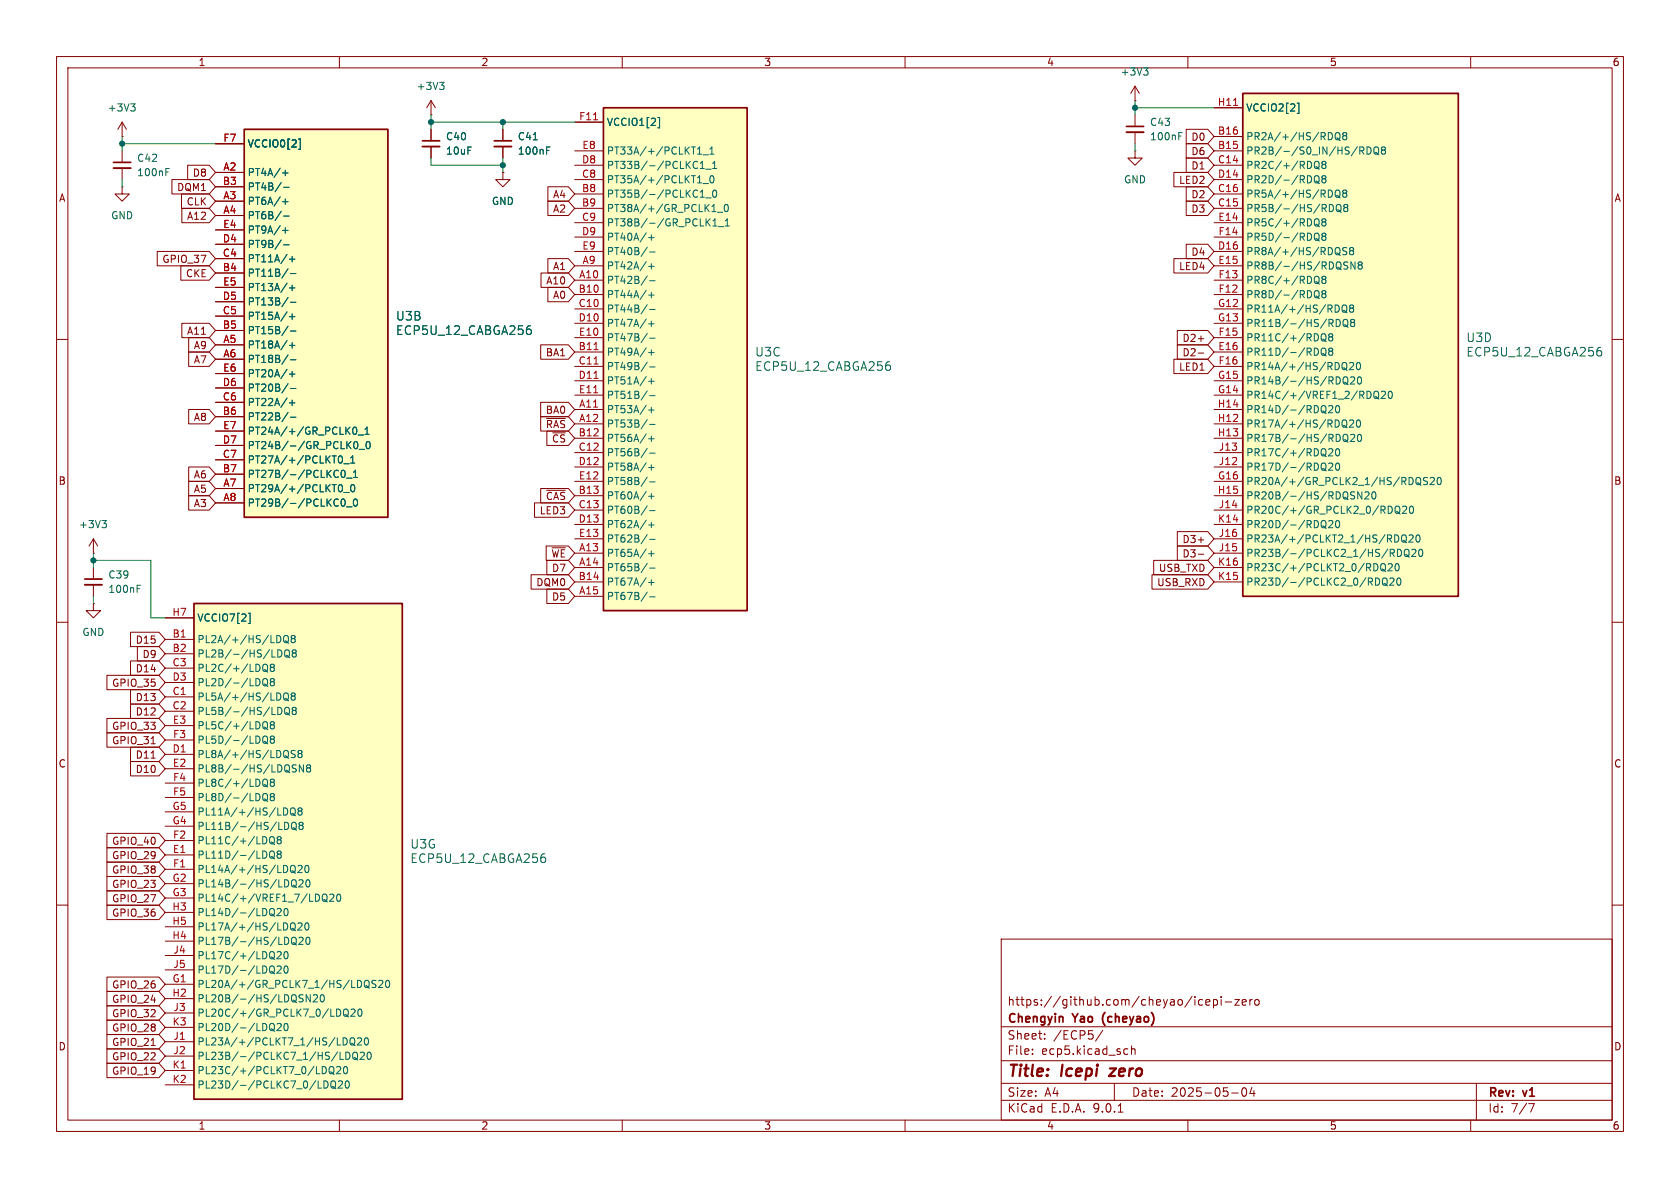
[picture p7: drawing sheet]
<svg xmlns="http://www.w3.org/2000/svg" width="297mm" height="210mm" viewBox="0 0 297 210" stroke-linecap="round" stroke-linejoin="round" font-family="sans-serif">
<defs><g id="words">
<g font-size="2.8" fill="#840000">
<text x="178" y="190.9">Title:</text>
<text x="187.7" y="190.9">Icepi</text>
<text x="197.1" y="190.9">zero</text>
</g>
<g font-size="2.1" fill="#006464">
<text x="69.9" y="59.4">ECP5U_12_CABGA256</text>
<text x="69.9" y="56.9">U3B</text>
<text x="133.4" y="65.8">ECP5U_12_CABGA256</text>
<text x="133.4" y="63.2">U3C</text>
<text x="259.1" y="63.2">ECP5U_12_CABGA256</text>
<text x="259.1" y="60.7">U3D</text>
<text x="72.4" y="152.8">ECP5U_12_CABGA256</text>
<text x="72.4" y="150.2">U3G</text>
</g>
<g font-size="2.1" fill="#840000">
<text x="178" y="178">https://github.com/cheyao/icepi-zero</text>
<text x="178" y="184">Sheet:</text>
<text x="178" y="181.2">Chengyin</text>
<text x="186.2" y="184">/ECP5/</text>
<text x="189.8" y="181.2">Yao</text>
<text x="195.6" y="181.2">(cheyao)</text>
<text x="178" y="186.7">File:</text>
<text x="184.1" y="186.7">ecp5.kicad_sch</text>
<text x="178" y="196.9">KiCad</text>
<text x="178" y="194.1">Size:</text>
<text x="184.7" y="194.1">A4</text>
<text x="185.7" y="196.9">E.D.A.</text>
<text x="193.3" y="196.9">9.0.1</text>
<text x="200" y="194.1">Date:</text>
<text x="207" y="194.1">2025-05-04</text>
<text x="263" y="194.3">Rev:</text>
<text x="263" y="196.9">Id:</text>
<text x="267.1" y="196.9">7/7</text>
<text x="269.4" y="194.3">v1</text>
</g>
<g font-size="1.8" fill="#840000">
<text x="35" y="11.9">1</text>
<text x="85" y="11.9">2</text>
<text x="135" y="11.9">3</text>
<text x="185" y="11.9">4</text>
<text x="235" y="11.9">5</text>
<text x="285" y="11.9">6</text>
<text x="210.5" y="27.6">D6</text>
<text x="210.5" y="25.1">D0</text>
<text x="10.3" y="35.9">A</text>
<text x="31.2" y="34">DQM1</text>
<text x="34" y="31.4">D8</text>
<text x="97.7" y="35.2">A4</text>
<text x="208.3" y="32.7">LED2</text>
<text x="210.5" y="30.2">D1</text>
<text x="210.5" y="35.2">D2</text>
<text x="285.3" y="35.9">A</text>
<text x="32.9" y="36.5">CLK</text>
<text x="33" y="39.1">A12</text>
<text x="97.7" y="37.8">A2</text>
<text x="210.5" y="37.8">D3</text>
<text x="28.6" y="46.7">GPIO_37</text>
<text x="97.7" y="47.9">A1</text>
<text x="208.3" y="47.9">LED4</text>
<text x="210.5" y="45.4">D4</text>
<text x="32.8" y="49.2">CKE</text>
<text x="96.5" y="50.5">A10</text>
<text x="97.7" y="53">A0</text>
<text x="33" y="59.4">A11</text>
<text x="34.2" y="64.5">A7</text>
<text x="34.2" y="61.9">A9</text>
<text x="96.4" y="63.2">BA1</text>
<text x="208.3" y="65.7">LED1</text>
<text x="208.9" y="63.2">D2-</text>
<text x="208.9" y="60.6">D2+</text>
<text x="34.2" y="74.6">A8</text>
<text x="96.4" y="75.9">~{RAS}</text>
<text x="96.4" y="73.3">BA0</text>
<text x="97.5" y="78.4">~{CS}</text>
<text x="10.3" y="85.9">B</text>
<text x="34.2" y="87.3">A5</text>
<text x="34.2" y="84.8">A6</text>
<text x="34.2" y="89.9">A3</text>
<text x="96.4" y="88.6">~{CAS}</text>
<text x="285.3" y="85.9">B</text>
<text x="95.3" y="91.1">LED3</text>
<text x="97.4" y="98.7">~{WE}</text>
<text x="97.5" y="101.3">D7</text>
<text x="204.8" y="101.3">USB_TXD</text>
<text x="208.9" y="98.7">D3-</text>
<text x="208.9" y="96.2">D3+</text>
<text x="94.7" y="103.8">DQM0</text>
<text x="97.5" y="106.4">D5</text>
<text x="204.5" y="103.8">USB_RXD</text>
<text x="23.9" y="114">D15</text>
<text x="23.9" y="119.1">D14</text>
<text x="25.1" y="116.5">D9</text>
<text x="19.7" y="121.6">GPIO_35</text>
<text x="23.9" y="124.1">D13</text>
<text x="19.7" y="129.2">GPIO_33</text>
<text x="19.7" y="131.8">GPIO_31</text>
<text x="23.9" y="126.7">D12</text>
<text x="10.3" y="135.9">C</text>
<text x="23.9" y="134.3">D11</text>
<text x="23.9" y="136.8">D10</text>
<text x="285.3" y="135.9">C</text>
<text x="19.7" y="149.5">GPIO_40</text>
<text x="19.7" y="154.6">GPIO_38</text>
<text x="19.7" y="152.1">GPIO_29</text>
<text x="19.7" y="157.2">GPIO_23</text>
<text x="19.7" y="159.7">GPIO_27</text>
<text x="19.7" y="162.2">GPIO_36</text>
<text x="19.7" y="174.9">GPIO_26</text>
<text x="19.7" y="177.5">GPIO_24</text>
<text x="10.3" y="185.9">D</text>
<text x="19.7" y="185.1">GPIO_21</text>
<text x="19.7" y="180">GPIO_32</text>
<text x="19.7" y="182.6">GPIO_28</text>
<text x="285.3" y="185.9">D</text>
<text x="19.7" y="190.2">GPIO_19</text>
<text x="19.7" y="187.6">GPIO_22</text>
<text x="35" y="199.9">1</text>
<text x="85" y="199.9">2</text>
<text x="135" y="199.9">3</text>
<text x="185" y="199.9">4</text>
<text x="235" y="199.9">5</text>
<text x="285" y="199.9">6</text>
</g>
<g font-size="1.8" fill="#006464">
<text x="73.6" y="16.1">+3V3</text>
<text x="198" y="13.6">+3V3</text>
<text x="18.9" y="19.9">+3V3</text>
<text x="107.2" y="22.5">VCCIO1[2]</text>
<text x="203.2" y="22.5">C43</text>
<text x="220.2" y="19.9">VCCIO2[2]</text>
<text x="24.1" y="28.8">C42</text>
<text x="43.7" y="26.3">VCCIO0[2]</text>
<text x="78.7" y="25">C40</text>
<text x="78.7" y="27.5">10uF</text>
<text x="91.4" y="27.5">100nF</text>
<text x="91.4" y="25">C41</text>
<text x="107.2" y="27.5">PT33A/+/PCLKT1_1</text>
<text x="203.2" y="25">100nF</text>
<text x="220.2" y="25">PR2A/+/HS/RDQ8</text>
<text x="220.2" y="27.5">PR2B/-/S0_IN/HS/RDQ8</text>
<text x="24.1" y="31.3">100nF</text>
<text x="43.7" y="31.3">PT4A/+</text>
<text x="43.7" y="33.9">PT4B/-</text>
<text x="107.2" y="30.1">PT33B/-/PCLKC1_1</text>
<text x="107.2" y="32.6">PT35A/+/PCLKT1_0</text>
<text x="107.2" y="35.2">PT35B/-/PCLKC1_0</text>
<text x="198.6" y="32.6">GND</text>
<text x="220.2" y="30.1">PR2C/+/RDQ8</text>
<text x="220.2" y="32.6">PR2D/-/RDQ8</text>
<text x="220.2" y="35.2">PR5A/+/HS/RDQ8</text>
<text x="19.6" y="39">GND</text>
<text x="43.7" y="36.4">PT6A/+</text>
<text x="43.7" y="39">PT6B/-</text>
<text x="43.7" y="41.5">PT9A/+</text>
<text x="86.9" y="36.4">GND</text>
<text x="107.2" y="37.7">PT38A/+/GR_PCLK1_0</text>
<text x="107.2" y="40.2">PT38B/-/GR_PCLK1_1</text>
<text x="220.2" y="37.7">PR5B/-/HS/RDQ8</text>
<text x="220.2" y="40.2">PR5C/+/RDQ8</text>
<text x="43.7" y="44">PT9B/-</text>
<text x="43.7" y="46.6">PT11A/+</text>
<text x="107.2" y="42.8">PT40A/+</text>
<text x="107.2" y="45.3">PT40B/-</text>
<text x="107.2" y="47.9">PT42A/+</text>
<text x="220.2" y="42.8">PR5D/-/RDQ8</text>
<text x="220.2" y="45.3">PR8A/+/HS/RDQS8</text>
<text x="220.2" y="47.9">PR8B/-/HS/RDQSN8</text>
<text x="43.7" y="49.1">PT11B/-</text>
<text x="43.7" y="51.7">PT13A/+</text>
<text x="107.2" y="50.4">PT42B/-</text>
<text x="107.2" y="52.9">PT44A/+</text>
<text x="220.2" y="50.4">PR8C/+/RDQ8</text>
<text x="220.2" y="52.9">PR8D/-/RDQ8</text>
<text x="43.7" y="54.2">PT13B/-</text>
<text x="43.7" y="56.7">PT15A/+</text>
<text x="43.7" y="59.3">PT15B/-</text>
<text x="107.2" y="55.5">PT44B/-</text>
<text x="107.2" y="58">PT47A/+</text>
<text x="220.2" y="55.5">PR11A/+/HS/RDQ8</text>
<text x="220.2" y="58">PR11B/-/HS/RDQ8</text>
<text x="43.7" y="61.8">PT18A/+</text>
<text x="43.7" y="64.4">PT18B/-</text>
<text x="107.2" y="60.6">PT47B/-</text>
<text x="107.2" y="63.1">PT49A/+</text>
<text x="107.2" y="65.6">PT49B/-</text>
<text x="220.2" y="60.6">PR11C/+/RDQ8</text>
<text x="220.2" y="63.1">PR11D/-/RDQ8</text>
<text x="220.2" y="65.6">PR14A/+/HS/RDQ20</text>
<text x="43.7" y="66.9">PT20A/+</text>
<text x="43.7" y="69.4">PT20B/-</text>
<text x="43.7" y="72">PT22A/+</text>
<text x="107.2" y="68.2">PT51A/+</text>
<text x="107.2" y="70.7">PT51B/-</text>
<text x="220.2" y="68.2">PR14B/-/HS/RDQ20</text>
<text x="220.2" y="70.7">PR14C/+/VREF1_2/RDQ20</text>
<text x="43.7" y="74.5">PT22B/-</text>
<text x="43.7" y="77.1">PT24A/+/GR_PCLK0_1</text>
<text x="107.2" y="73.3">PT53A/+</text>
<text x="107.2" y="75.8">PT53B/-</text>
<text x="220.2" y="73.3">PR14D/-/RDQ20</text>
<text x="220.2" y="75.8">PR17A/+/HS/RDQ20</text>
<text x="43.7" y="79.6">PT24B/-/GR_PCLK0_0</text>
<text x="43.7" y="82.1">PT27A/+/PCLKT0_1</text>
<text x="107.2" y="78.3">PT56A/+</text>
<text x="107.2" y="80.9">PT56B/-</text>
<text x="107.2" y="83.4">PT58A/+</text>
<text x="220.2" y="78.3">PR17B/-/HS/RDQ20</text>
<text x="220.2" y="80.9">PR17C/+/RDQ20</text>
<text x="220.2" y="83.4">PR17D/-/RDQ20</text>
<text x="43.7" y="84.7">PT27B/-/PCLKC0_1</text>
<text x="43.7" y="87.2">PT29A/+/PCLKT0_0</text>
<text x="43.7" y="89.8">PT29B/-/PCLKC0_0</text>
<text x="107.2" y="86">PT58B/-</text>
<text x="107.2" y="88.5">PT60A/+</text>
<text x="220.2" y="86">PR20A/+/GR_PCLK2_1/HS/RDQS20</text>
<text x="220.2" y="88.5">PR20B/-/HS/RDQSN20</text>
<text x="13.9" y="93.6">+3V3</text>
<text x="107.2" y="91">PT60B/-</text>
<text x="107.2" y="93.6">PT62A/+</text>
<text x="220.2" y="91">PR20C/+/GR_PCLK2_0/RDQ20</text>
<text x="220.2" y="93.6">PR20D/-/RDQ20</text>
<text x="107.2" y="96.1">PT62B/-</text>
<text x="107.2" y="98.7">PT65A/+</text>
<text x="107.2" y="101.2">PT65B/-</text>
<text x="220.2" y="96.1">PR23A/+/PCLKT2_1/HS/RDQ20</text>
<text x="220.2" y="98.7">PR23B/-/PCLKC2_1/HS/RDQ20</text>
<text x="220.2" y="101.2">PR23C/+/PCLKT2_0/RDQ20</text>
<text x="19.1" y="105">100nF</text>
<text x="19.1" y="102.5">C39</text>
<text x="107.2" y="103.7">PT67A/+</text>
<text x="107.2" y="106.3">PT67B/-</text>
<text x="220.2" y="103.7">PR23D/-/PCLKC2_0/RDQ20</text>
<text x="14.5" y="112.6">GND</text>
<text x="34.8" y="110.1">VCCIO7[2]</text>
<text x="34.8" y="113.9">PL2A/+/HS/LDQ8</text>
<text x="34.8" y="116.4">PL2B/-/HS/LDQ8</text>
<text x="34.8" y="119">PL2C/+/LDQ8</text>
<text x="34.8" y="121.5">PL2D/-/LDQ8</text>
<text x="34.8" y="124.1">PL5A/+/HS/LDQ8</text>
<text x="34.8" y="126.6">PL5B/-/HS/LDQ8</text>
<text x="34.8" y="129.1">PL5C/+/LDQ8</text>
<text x="34.8" y="131.7">PL5D/-/LDQ8</text>
<text x="34.8" y="134.2">PL8A/+/HS/LDQS8</text>
<text x="34.8" y="136.8">PL8B/-/HS/LDQSN8</text>
<text x="34.8" y="139.3">PL8C/+/LDQ8</text>
<text x="34.8" y="141.8">PL8D/-/LDQ8</text>
<text x="34.8" y="144.4">PL11A/+/HS/LDQ8</text>
<text x="34.8" y="146.9">PL11B/-/HS/LDQ8</text>
<text x="34.8" y="149.5">PL11C/+/LDQ8</text>
<text x="34.8" y="152">PL11D/-/LDQ8</text>
<text x="34.8" y="154.5">PL14A/+/HS/LDQ20</text>
<text x="34.8" y="157.1">PL14B/-/HS/LDQ20</text>
<text x="34.8" y="159.6">PL14C/+/VREF1_7/LDQ20</text>
<text x="34.8" y="162.2">PL14D/-/LDQ20</text>
<text x="34.8" y="164.7">PL17A/+/HS/LDQ20</text>
<text x="34.8" y="167.2">PL17B/-/HS/LDQ20</text>
<text x="34.8" y="169.8">PL17C/+/LDQ20</text>
<text x="34.8" y="172.3">PL17D/-/LDQ20</text>
<text x="34.8" y="174.9">PL20A/+/GR_PCLK7_1/HS/LDQS20</text>
<text x="34.8" y="177.4">PL20B/-/HS/LDQSN20</text>
<text x="34.8" y="179.9">PL20C/+/GR_PCLK7_0/LDQ20</text>
<text x="34.8" y="182.5">PL20D/-/LDQ20</text>
<text x="34.8" y="185">PL23A/+/PCLKT7_1/HS/LDQ20</text>
<text x="34.8" y="187.6">PL23B/-/PCLKC7_1/HS/LDQ20</text>
<text x="34.8" y="190.1">PL23C/+/PCLKT7_0/LDQ20</text>
<text x="34.8" y="192.6">PL23D/-/PCLKC7_0/LDQ20</text>
</g>
<g font-size="1.8" fill="#a90000">
<text x="102.3" y="21.3">F11</text>
<text x="215.2" y="18.8">H11</text>
<text x="215.2" y="23.9">B16</text>
<text x="39.4" y="25.1">F7</text>
<text x="102.8" y="29">D8</text>
<text x="102.9" y="26.4">E8</text>
<text x="215.2" y="26.4">B15</text>
<text x="215.2" y="29">C14</text>
<text x="39.3" y="32.8">B3</text>
<text x="39.4" y="30.2">A2</text>
<text x="39.4" y="35.3">A3</text>
<text x="102.8" y="31.5">C8</text>
<text x="102.8" y="34">B8</text>
<text x="215.2" y="31.5">D14</text>
<text x="215.2" y="34">C16</text>
<text x="39.4" y="40.4">E4</text>
<text x="39.4" y="37.8">A4</text>
<text x="102.8" y="36.6">B9</text>
<text x="102.8" y="39.1">C9</text>
<text x="102.8" y="41.7">D9</text>
<text x="215.2" y="36.6">C15</text>
<text x="215.3" y="39.1">E14</text>
<text x="215.3" y="41.7">F14</text>
<text x="39.3" y="42.9">D4</text>
<text x="39.3" y="45.5">C4</text>
<text x="102.9" y="44.2">E9</text>
<text x="102.9" y="46.7">A9</text>
<text x="215.2" y="44.2">D16</text>
<text x="215.3" y="46.7">E15</text>
<text x="39.3" y="48">B4</text>
<text x="39.3" y="53.1">D5</text>
<text x="39.4" y="50.5">E5</text>
<text x="102.2" y="51.8">B10</text>
<text x="102.3" y="49.3">A10</text>
<text x="215.3" y="49.3">F13</text>
<text x="215.3" y="51.8">F12</text>
<text x="39.3" y="55.6">C5</text>
<text x="39.3" y="58.2">B5</text>
<text x="102.2" y="54.4">C10</text>
<text x="102.2" y="56.9">D10</text>
<text x="102.3" y="59.4">E10</text>
<text x="215.2" y="54.4">G12</text>
<text x="215.2" y="56.9">G13</text>
<text x="215.3" y="59.4">F15</text>
<text x="39.4" y="65.8">E6</text>
<text x="39.4" y="60.7">A5</text>
<text x="39.4" y="63.2">A6</text>
<text x="102.2" y="62">B11</text>
<text x="102.2" y="64.5">C11</text>
<text x="215.3" y="62">E16</text>
<text x="215.3" y="64.5">F16</text>
<text x="39.3" y="68.3">D6</text>
<text x="39.3" y="70.9">C6</text>
<text x="102.2" y="67.1">D11</text>
<text x="102.3" y="69.6">E11</text>
<text x="215.2" y="67.1">G15</text>
<text x="215.2" y="69.6">G14</text>
<text x="39.3" y="73.4">B6</text>
<text x="39.4" y="75.9">E7</text>
<text x="102.2" y="77.2">B12</text>
<text x="102.3" y="72.1">A11</text>
<text x="102.3" y="74.7">A12</text>
<text x="215.2" y="72.1">H14</text>
<text x="215.2" y="74.7">H12</text>
<text x="215.2" y="77.2">H13</text>
<text x="39.3" y="78.5">D7</text>
<text x="39.3" y="81">C7</text>
<text x="39.3" y="83.6">B7</text>
<text x="102.2" y="79.8">C12</text>
<text x="102.2" y="82.3">D12</text>
<text x="215.4" y="79.8">J13</text>
<text x="215.4" y="82.3">J12</text>
<text x="39.4" y="86.1">A7</text>
<text x="39.4" y="88.6">A8</text>
<text x="102.2" y="87.4">B13</text>
<text x="102.2" y="89.9">C13</text>
<text x="102.3" y="84.8">E12</text>
<text x="215.2" y="87.4">H15</text>
<text x="215.2" y="84.8">G16</text>
<text x="215.4" y="89.9">J14</text>
<text x="102.2" y="92.5">D13</text>
<text x="102.3" y="95">E13</text>
<text x="215.2" y="92.5">K14</text>
<text x="215.4" y="95">J16</text>
<text x="102.3" y="97.5">A13</text>
<text x="102.3" y="100.1">A14</text>
<text x="215.2" y="100.1">K16</text>
<text x="215.4" y="97.5">J15</text>
<text x="102.2" y="102.6">B14</text>
<text x="102.3" y="105.2">A15</text>
<text x="215.2" y="102.6">K15</text>
<text x="30.4" y="109">H7</text>
<text x="30.4" y="112.8">B1</text>
<text x="30.4" y="115.3">B2</text>
<text x="30.4" y="117.9">C3</text>
<text x="30.4" y="120.4">D3</text>
<text x="30.4" y="122.9">C1</text>
<text x="30.4" y="125.5">C2</text>
<text x="30.5" y="128">E3</text>
<text x="30.5" y="130.6">F3</text>
<text x="30.4" y="133.1">D1</text>
<text x="30.5" y="135.6">E2</text>
<text x="30.4" y="143.3">G5</text>
<text x="30.5" y="138.2">F4</text>
<text x="30.5" y="140.7">F5</text>
<text x="30.4" y="145.8">G4</text>
<text x="30.5" y="148.3">F2</text>
<text x="30.4" y="156">G2</text>
<text x="30.5" y="150.9">E1</text>
<text x="30.5" y="153.4">F1</text>
<text x="30.4" y="161">H3</text>
<text x="30.4" y="158.5">G3</text>
<text x="30.4" y="163.6">H5</text>
<text x="30.4" y="166.1">H4</text>
<text x="30.4" y="173.7">G1</text>
<text x="30.6" y="168.7">J4</text>
<text x="30.6" y="171.2">J5</text>
<text x="30.4" y="176.3">H2</text>
<text x="30.6" y="178.8">J3</text>
<text x="30.4" y="181.4">K3</text>
<text x="30.6" y="183.9">J1</text>
<text x="30.4" y="189">K1</text>
<text x="30.4" y="191.5">K2</text>
<text x="30.6" y="186.4">J2</text>
</g>
</g></defs>
<g fill="none" stroke="#840000" stroke-width=".18">
<path d="M10 10h277v190h-277zM12 12h273v186h-273zM60 10v2M110 10v2M160 10v2M200.7 17.8h.1M200.7 15.2v2.6M200.7 15.2l-.8 1.3M200.7 15.2l.7 1.3M210 10v2M260 10v2M10 60h2"/>
<path d="M285 60h2M10 110h2M285 110h2M10 160h2M177 166h108v32h-108zM212 177.6h.6M212 176.8h.6M213.2 177.2l.7-.1-.1-.3-.4-.1-.2 .2v.7h.6M214.5 176.8l.5-.1 .2 .3v.4l-.1 .2h-.6M214.5 176.7v1.5M215.9 176.2v.1M215.9 176.7v1"/>
<path d="M216.6 177.1h1.1M218.3 176.7h.8l-.8 1h.8M219.6 177.2l.7-.1-.1-.3-.4-.1-.2 .2 .1 .7h.5M221 176.7v1M221.4 176.7l-.3 .1-.1 .2M222 176.8l.3-.1 .3 .3v.4l-.3 .3-.3-.1-.2-.2v-.4zM285 160h2M60 198v2M110 198v2M160 198v2M177 194.5h108M177 191.5h108"/>
<path d="M177 187.5h108M177 181.5h108M182.5 186.3v.1M182.5 185.5v.1M184.7 183.6v.1M184.7 182.8v.1M195 182.1l-1.3 2M197 191.5v3M197.7 196.6h.8M199 185.4l.4 .1M199.4 186.3l-.4 .1M200 185.5l.2-.1 .4 .1 .1 .9"/>
<path d="M200 184.9v1.5M210 198v2M217.7 193.2h1.2M219.7 192.4l.2-.1a.81 .81 0 0 1 .6 .6 .81 .81 0 0 1-.3 .8l-.2 .1a.81 .81 0 0 1-.3-1.4zM221.3 192.2l-.3 1.1h.9M221.7 192.8v1M260 198v2M261 191.5v6.5M270.2 195.1h1l-.6 1.5"/>
</g>
<path d="M197.3 188.9l-1.2 1.3h1" fill="none" stroke="#840000" stroke-width=".4"/>
<path d="M202.2 12h.8l-.5 .5M202.7 12.5l.3 .2v.3l-.3 .3" fill="none" stroke="#006464" stroke-width=".18"/>
<path d="M219.7 16.5h38.1v88.9h-38.1z" fill="#ffffc2"/>
<path d="M219.7 16.5h38.1v88.9h-38.1z" fill="none" stroke="#840000" stroke-width=".31"/>
<g fill="none" stroke="#840000" stroke-width=".18">
<path d="M214.6 19.1h5.1M88.9 22.9v2M88.9 25.9v2M214.6 24.1h5.1M214.6 26.7h5.1M214.6 29.2h5.1M214.6 31.8h5.1M214.6 34.3h5.1M214.6 36.8h5.1M214.6 39.4h5.1M214.6 41.9h5.1M214.6 44.5h5.1"/>
<path d="M214.6 47h5.1M214.6 49.5h5.1M214.6 52.1h5.1M214.6 54.6h5.1M214.6 57.2h5.1M214.6 59.7h5.1M214.6 62.2h5.1M214.6 64.8h5.1M214.6 67.3h5.1M214.6 69.9h5.1M214.6 72.4h5.1M214.6 74.9h5.1"/>
<path d="M214.6 77.5h5.1M214.6 80h5.1M214.6 82.6h5.1M214.6 85.1h5.1M214.6 87.6h5.1M214.6 90.2h5.1M214.6 92.7h5.1M214.6 95.3h5.1M214.6 97.8h5.1M214.6 100.3h5.1M214.6 102.9h5.1"/>
</g>
<g fill="none" stroke="#006464" stroke-width=".18">
<path d="M229.3 18.2h.3v1.9h-.3M94.3 24.7h.7M96.6 26h.6M96.6 26.6h.5M232.4 38.9l.3-.2a.43 .43 0 0 1 .5 .4v.4a.43 .43 0 0 1-.3 .4 .43 .43 0 0 1-.5-.1M232.4 28.7l.3-.2a.43 .43 0 0 1 .5 .4v.5a.43 .43 0 0 1-.3 .4 .43 .43 0 0 1-.5-.2M232.4 31.2l.3-.1a.43 .43 0 0 1 .5 .4v.4a.42 .42 0 0 1-.4 .4 .42 .42 0 0 1-.4-.4zM232.6 29.5l.7 .4M232.6 32l.7 .5M232.6 39.6l.7 .5M233.9 29.1l-.2 .2v.4l.2 .1 .4-.1 .1-.2v-.2l-.2-.2M233.9 29.1l-.2-.3 .2-.3h.3l.2 .3-.2 .3"/>
<path d="M233.9 31.6l-.2-.2 .2-.3h.3l.2 .2-.2 .3M233.9 31.6l-.2 .2v.4l.2 .1h.4l.1-.2v-.3l-.2-.2M233.9 39.2l-.2-.2 .2-.3h.3l.2 .2-.2 .3M233.9 39.2l-.2 .3v.3l.2 .1h.4l.1-.2v-.2l-.2-.3M233.9 29.1h.3M233.9 31.6h.3M233.9 39.2h.3M235 36.1a.64 .64 0 0 1 .7 .7 .64 .64 0 0 1-.7 .6zM235.1 23.4a.68 .68 0 0 1 .5 .7 .68 .68 0 0 1-.5 .6M235.1 33.6a.68 .68 0 0 1 .5 .6 .68 .68 0 0 1-.5 .7M236.2 23.5l.1-.1a.43 .43 0 0 1 .6 .5v.4a.42 .42 0 0 1-.4 .4 .42 .42 0 0 1-.5-.4v-.4zM236.2 33.7l.1-.1a.43 .43 0 0 1 .6 .4v.4a.42 .42 0 0 1-.4 .5 .42 .42 0 0 1-.5-.5v-.4z"/>
<path d="M236.3 36.3l.2-.2a.43 .43 0 0 1 .6 .5v.4a.42 .42 0 0 1-.5 .4 .42 .42 0 0 1-.4-.4zM236.3 24.4l.6 .4M236.3 34.6l.6 .4M236.5 37.1l.6 .4M237.6 24l-.2-.3 .2-.3h.3l.2 .3-.2 .3M237.6 24l-.2 .2v.4l.2 .1 .4-.1 .1-.1v-.3l-.2-.2M237.6 34.1l-.2-.2 .2-.3h.3l.2 .2-.2 .3M237.6 34.1l-.2 .3v.3l.2 .2 .4-.1 .1-.2v-.2l-.2-.3M237.6 24h.3M237.6 34.1h.3M237.8 36.7l-.2 .2v.4l.2 .1 .4-.1 .1-.1v-.3l-.3-.2M237.8 36.7l-.2-.3 .2-.3h.2l.3 .3-.3 .3"/>
<path d="M237.8 36.7h.2M240.4 26.6h.6l.1-.2v-.3l-.7-.1v1.2M240.7 26.6l.4 .6M241.7 26a.64 .64 0 0 1 .7 .6 .64 .64 0 0 1-.7 .6zM242.9 26.2l.3-.2a.43 .43 0 0 1 .5 .4v.4a.42 .42 0 0 1-.4 .5 .42 .42 0 0 1-.4-.5zM243.1 26.9l.7 .5M244.4 26.5l-.2-.2 .2-.3h.3l.2 .2-.2 .3M244.4 26.5l-.2 .3 .1 .3 .1 .1h.4l.1-.2v-.2l-.2-.3M244.4 26.5h.3M232.4 41.4l.3-.2a.43 .43 0 0 1 .5 .4v.5a.42 .42 0 0 1-.4 .4 .42 .42 0 0 1-.4-.4zM232.4 49l.3-.2a.43 .43 0 0 1 .5 .5v.4a.43 .43 0 0 1-.3 .4 .43 .43 0 0 1-.5-.2M232.4 51.6l.3-.2a.43 .43 0 0 1 .5 .4v.4a.42 .42 0 0 1-.4 .5 .42 .42 0 0 1-.4-.5z"/>
<path d="M232.6 42.2l.7 .4M232.6 49.8l.7 .4M232.6 52.3l.7 .5M233.7 59.1l.2-.1a.43 .43 0 0 1 .5 .4v.4a.42 .42 0 0 1-.4 .5 .42 .42 0 0 1-.4-.5v-.4zM233.8 60l.7 .4M233.9 41.8l-.2-.3 .2-.3h.3l.2 .3-.2 .3M233.9 41.8l-.2 .2v.4l.2 .1 .4-.1 .1-.2v-.2l-.2-.2M233.9 49.4l-.2-.3 .2-.3h.3l.2 .3-.2 .3M233.9 49.4l-.2 .2v.4l.2 .1 .4-.1 .1-.1v-.3l-.2-.2M233.9 51.9l-.2-.2 .2-.3h.3l.2 .2-.2 .3M233.9 51.9l-.2 .3v.3l.2 .1h.4l.1-.2v-.2l-.2-.3M233.9 41.8h.3"/>
<path d="M233.9 49.4h.3M233.9 51.9h.3M235.1 59.5l-.2 .3 .1 .3 .1 .2 .4-.1 .1-.2v-.2l-.2-.3M235.1 59.5l-.2-.2 .2-.3h.3l.2 .2-.2 .3M235.1 59.5h.3M236 53.9a.64 .64 0 0 1 .8 .7 .64 .64 0 0 1-.8 .6M236.2 56.5a.64 .64 0 0 1 .8 .6 .64 .64 0 0 1-.8 .6zM236.3 43.8a.43 .43 0 0 1 .6 .4v.4a.43 .43 0 0 1-.6 .4M236.4 44.7l.5 .5M237.3 54.1l.3-.2a.43 .43 0 0 1 .5 .4v.5a.42 .42 0 0 1-.4 .4 .42 .42 0 0 1-.4-.4zM237.5 56.6l.2-.1a.43 .43 0 0 1 .6 .4v.4a.42 .42 0 0 1-.4 .4 .42 .42 0 0 1-.5-.4zM237.5 54.9l.7 .4"/>
<path d="M237.7 57.4l.6 .5M238.1 43.8h-.5l-.2 .1v.3l.6 .3 .1 .3-.2 .2h-.5M238.3 46.4l-.5-.1-.2 .1v.4l.6 .2 .1 .3-.3 .3-.4-.1M238.8 44.3l-.2 .2v.4l.2 .1h.4l.1-.2v-.3l-.2-.2M238.8 44.3l-.2-.2 .2-.3h.3l.2 .2-.2 .3M238.8 54.5l-.2-.3 .2-.3h.3l.2 .3-.2 .3M238.8 54.5l-.2 .2v.4l.2 .1 .4-.1 .1-.2v-.2l-.2-.2M238.8 44.3h.3M238.8 54.5h.3M239 57l-.2-.2 .2-.3h.2l.3 .2-.3 .3M239 57l-.2 .2v.4l.2 .1h.4l.1-.2v-.3l-.3-.2M239 57h.2"/>
<path d="M239.5 46.3v1.3l-.7-1.3v1.3M240.3 46.8l-.2-.2 .2-.3h.3l.2 .2-.2 .3M240.3 46.8l-.2 .3 .1 .3 .1 .2 .4-.1 .1-.2v-.2l-.2-.3M240.3 46.8h.3M232.8 61.6l.3 .5-.3 .6M233.7 61.6l.2-.1a.43 .43 0 0 1 .5 .5v.4a.42 .42 0 0 1-.4 .4 .42 .42 0 0 1-.4-.4v-.4zM233.8 62.5l.7 .4M233.9 71.7a.43 .43 0 0 1 .5 .4v.4a.43 .43 0 0 1-.5 .5M233.9 72.7l.6 .4M234.3 79.5v.9M234.9 71.8l.5-.1 .2 .4-.8 .9h.8M234.9 79.4l.5-.1 .2 .4-.8 .9h.8"/>
<path d="M235.1 62.1l-.2-.3 .2-.3h.3l.2 .3-.2 .3M235.1 62.1l-.2 .2 .1 .4 .1 .1 .4-.1 .1-.1v-.3l-.2-.2M235.1 62.1h.3M236.2 71.8l.2-.1a.68 .68 0 0 1 .4 .6 .68 .68 0 0 1-.4 .7l-.2-.2-.1-.3zM236.2 79.4l.2-.1a.68 .68 0 0 1 .4 .7 .68 .68 0 0 1-.4 .6l-.2-.1-.1-.4zM236.7 66.7l.2 .5-.2 .6M236.7 76.8l.2 .5-.2 .7M237.3 64.3l.3-.2a.43 .43 0 0 1 .5 .4v.4a.42 .42 0 0 1-.4 .5 .42 .42 0 0 1-.4-.5zM237.3 74.4l.3-.2a.43 .43 0 0 1 .5 .5v.4a.42 .42 0 0 1-.4 .4 .42 .42 0 0 1-.4-.4zM237.5 66.8l.2-.2a.43 .43 0 0 1 .6 .4v.5a.42 .42 0 0 1-.4 .4 .42 .42 0 0 1-.5-.4zM237.5 77l.2-.2a.43 .43 0 0 1 .6 .4v.4a.42 .42 0 0 1-.4 .5 .42 .42 0 0 1-.5-.5zM237.5 65l.7 .5"/>
<path d="M237.5 75.2l.7 .4M237.7 67.6l.6 .4M237.7 77.7l.6 .5M238.6 64.2l.5-.1 .2 .3-.8 .9h.8M238.6 74.4l.5-.2 .2 .4-.8 .9h.8M238.8 66.7l.4-.1 .3 .4-.8 .9h.8M238.8 76.9l.4-.1 .3 .3-.8 .9h.8M239.9 64.2l.2-.1a.68 .68 0 0 1 .4 .6 .68 .68 0 0 1-.4 .6l-.2-.1-.1-.3zM239.9 74.4l.2-.2a.68 .68 0 0 1 .4 .7 .68 .68 0 0 1-.4 .6l-.2-.1-.1-.4zM240.1 66.7l.2-.1a.68 .68 0 0 1 .4 .7 .68 .68 0 0 1-.4 .6l-.2-.1-.1-.4zM240.1 76.9l.2-.1a.68 .68 0 0 1 .4 .6 .68 .68 0 0 1-.4 .6l-.2-.1-.1-.3zM242.9 69.3l.3-.1a.43 .43 0 0 1 .5 .4v.4a.42 .42 0 0 1-.4 .4 .42 .42 0 0 1-.4-.4z"/>
<path d="M243.1 70.1l.7 .5M244.2 69.3l.5-.1 .2 .3-.8 .9h.8M245.5 69.3l.2-.1a.68 .68 0 0 1 .5 .6 .68 .68 0 0 1-.5 .6l-.2-.1-.1-.4zM282.4 62.1l.5-.1 .3 .3-.2 .6h-.6M283 61.4l-.5 .1M233.9 81.9a.43 .43 0 0 1 .5 .4v.4a.43 .43 0 0 1-.5 .4M233.9 92a.43 .43 0 0 1 .5 .4v.5a.43 .43 0 0 1-.5 .4M233.9 82.8l.6 .5M233.9 93l.6 .4M234.3 80.7h.2M234.9 82l.5-.1 .2 .3-.8 .9h.8M234.9 92.1l.5-.1 .2 .4-.8 .9h.8"/>
<path d="M236.2 82l.2-.1a.68 .68 0 0 1 .4 .6 .68 .68 0 0 1-.4 .6l-.2-.1-.1-.4zM236.2 92.1l.2-.1a.68 .68 0 0 1 .4 .7 .68 .68 0 0 1-.4 .6l-.2-.1-.1-.4zM239 86.9l.5 .1M239.2 87.6l.3 .2-.3 .4M240.8 86.9v1.3l-.8-1.3v1.3M241.3 87.1l.5-.2 .2 .4-.8 .9h.8M242.6 87.1l.2-.2a.68 .68 0 0 1 .5 .7 .68 .68 0 0 1-.5 .6l-.2-.1-.1-.4zM243.5 99.8l.1 .4-.1 .5M244.1 99.8l.3-.2a.43 .43 0 0 1 .5 .5v.4a.42 .42 0 0 1-.4 .4 .42 .42 0 0 1-.4-.4zM245.4 99.8l.5-.2 .2 .4-.7 .9h.7M245.8 97.1h.5l.2 .2-.1 .4-.6 .1M246.1 89.8v.6"/>
<path d="M246.1 97.8l.4 .6M246.6 94.6a.64 .64 0 0 1 .7 .6 .64 .64 0 0 1-.7 .6zM246.7 89.7l.2-.2a.43 .43 0 0 1 .6 .4v.4a.42 .42 0 0 1-.5 .5 .42 .42 0 0 1-.4-.5zM246.7 99.8l.2-.2a.68 .68 0 0 1 .5 .7 .68 .68 0 0 1-.5 .6l-.2-.1-.1-.4zM246.9 90.4l.6 .5M247 97.1a.64 .64 0 0 1 .8 .6 .64 .64 0 0 1-.8 .7zM248 94.6h.1a.43 .43 0 0 1 .5 .4v.4a.42 .42 0 0 1-.4 .4 .42 .42 0 0 1-.4-.4v-.4zM248 89.6l.4-.1 .3 .3-.8 .9h.8M248 95.5l.7 .5M248.3 97.3l.3-.2a.43 .43 0 0 1 .5 .4v.4a.42 .42 0 0 1-.4 .5 .42 .42 0 0 1-.4-.5zM248.5 98.1l.7 .4M249.1 94.7l.5-.1 .2 .3-.8 .9h.8"/>
<path d="M249.3 89.6l.2-.1a.68 .68 0 0 1 .4 .6 .68 .68 0 0 1-.4 .6l-.2-.1-.1-.3zM249.6 97.2l.5-.1 .2 .4-.8 .9h.8M250.5 94.6h.1a.68 .68 0 0 1 .5 .6 .68 .68 0 0 1-.5 .6 .84 .84 0 0 1-.1-1.2zM250.5 84.5l.1-.1a.43 .43 0 0 1 .6 .4v.4a.42 .42 0 0 1-.5 .5 .42 .42 0 0 1-.4-.5v-.4zM250.6 85.4l.6 .4M250.9 97.2l.2-.1a.68 .68 0 0 1 .4 .6 .68 .68 0 0 1-.4 .7l-.2-.2-.1-.3zM252.4 84.5l-.5-.1-.2 .1v.4l.5 .2 .2 .3-.3 .3-.5-.1M252.9 84.5l.4-.1 .3 .4-.8 .9h.8M254.2 84.5l.2-.1a.68 .68 0 0 1 .4 .6 .68 .68 0 0 1-.4 .7l-.2-.2-.1-.3zM243.2 102.2a.64 .64 0 0 1 .7 .6 .64 .64 0 0 1-.7 .6M244.3 100.6l.7 .4M244.4 102.4l.3-.2a.43 .43 0 0 1 .5 .4v.4a.42 .42 0 0 1-.4 .5 .42 .42 0 0 1-.4-.5z"/>
<path d="M244.6 103.1l.7 .5M245.7 102.3l.5-.1 .2 .3-.7 .9h.7M247 102.3l.2-.1a.68 .68 0 0 1 .5 .6 .68 .68 0 0 1-.5 .6l-.2-.1-.1-.3z"/>
</g>
<path d="M218.1 18.6h.7" fill="none" stroke="#a90000" stroke-width=".18"/>
<path d="M87.4 24.9h3" fill="none" stroke="#840000" stroke-width=".3"/>
<path d="M87.4 25.9h3" fill="none" stroke="#840000" stroke-width=".33"/>
<path d="M43.2 22.9h25.4v68.5h-25.4z" fill="#ffffc2"/>
<path d="M43.2 22.9h25.4v68.5h-25.4z" fill="none" stroke="#840000" stroke-width=".31"/>
<g fill="none" stroke="#840000" stroke-width=".18">
<path d="M76.2 17.8v2.5M76.2 17.8l-.8 1.3M76.2 17.8l.8 1.3M21.6 33v1.3h1.3l-1.3 1.3-1.3-1.3h1.3M21.6 33h.1M21.6 24.1h.1M21.6 21.6l-.8 1.3M21.6 21.6l.8 1.3M21.6 21.6v2.5M21.6 26.7v2M21.6 29.7v2.1M38.1 25.4h5.1"/>
<path d="M38.1 30.5h5.1M38.1 33h5.1M38.1 35.6h5.1M38.1 38.1h5.1M76.2 20.3h.1M76.2 22.9v2M76.2 25.9v2M88.9 30.5v1.3h1.3l-1.3 1.2-1.3-1.2h1.3M88.9 30.5h.1M200.7 26.7v1.2h1.2l-1.2 1.3-1.3-1.3h1.3M200.7 26.7h.1M200.7 20.3v2.1"/>
<path d="M200.7 23.4v2M38.1 40.6h5.1M38.1 43.2h5.1M38.1 45.7h5.1M38.1 48.3h5.1M38.1 50.8h5.1M38.1 53.3h5.1M38.1 55.9h5.1M38.1 58.4h5.1M38.1 61h5.1M38.1 63.5h5.1M38.1 66h5.1"/>
<path d="M38.1 68.6h5.1M38.1 71.1h5.1M38.1 73.7h5.1M38.1 76.2h5.1M38.1 78.7h5.1M16.5 97.8h.1M16.5 95.3v2.5M16.5 95.3l-.8 1.2M16.5 95.3l.8 1.2M38.1 81.3h5.1M38.1 83.8h5.1M38.1 86.4h5.1"/>
<path d="M38.1 88.9h5.1M16.5 106.7v1.3h1.3l-1.3 1.2-1.3-1.2h1.3M16.5 106.7h.1M16.5 100.3v2.1M16.5 103.4v2"/>
</g>
<g fill="none" stroke="#006464" stroke-width=".18">
<path d="M23.1 18.4h.8l-.4 .4M23.6 18.8l.3 .3v.3l-.3 .2M77.7 14.5h.8l-.4 .5M78.3 15l.2 .3v.3l-.2 .2M29.3 30.4h.4M29.3 29.8h.6M50 30.6h.9M50 35.7h.9M50.1 33.1h1M50.1 38.2h1M50.4 30.1v1M50.4 35.2v.9"/>
<path d="M52.8 24.6h.3v1.8h-.3M208.4 24.1h.4M208.4 23.4h.6M50 40.7h.9M50.1 43.3h1M50.4 40.3v.9M50.9 47.5l-1.1 1.6M50.9 52.6l-1.1 1.6M50.9 57.7l-1.1 1.6M51.2 45.8h.9M51.2 50.9h.9M51.2 56h.9"/>
<path d="M51.3 48.4h1M51.3 53.4h1M51.3 58.5h1M51.7 45.3v1M51.7 50.4v1M51.7 55.5v1M93.2 58.2h.4l.3 .3-.1 .5h-.6M93.8 57.6l-.5 .1M50.9 62.7l-1.1 1.7M50.9 67.8l-1.1 1.7M50.9 72.9l-1.1 1.6M51.2 61.1h.9"/>
<path d="M51.2 66.1h.9M51.2 71.2h.9M51.3 63.6h1M51.3 68.7h1M51.3 73.8h1M51.7 60.6v.9M51.7 65.7v.9M51.7 70.7v1M62.5 75.6l.2-.1a.68 .68 0 0 1 .4 .6 .68 .68 0 0 1-.4 .7l-.2-.1M62.7 78.1l.1-.1a.68 .68 0 0 1 .5 .7 .68 .68 0 0 1-.5 .6 .84 .84 0 0 1-.1-1.2zM63.3 76.9h1M63.5 79.4h1"/>
<path d="M64.5 76.8h.8M64.5 75.9l.4-.4v1.3M64.8 78.2l.2-.2a.68 .68 0 0 1 .5 .7 .68 .68 0 0 1-.5 .6l-.2-.1-.1-.4zM18 92h.8l-.4 .5M18.6 92.5l.2 .2v.3l-.2 .3M59.8 83.2v.1M59.8 84.3h.1M60 80.7l.1-.1a.68 .68 0 0 1 .5 .6 .68 .68 0 0 1-.5 .7l-.1-.1M60.2 85.7a.79 .79 0 0 1 0 1.2M60.5 83.2l.1-.1a.68 .68 0 0 1 .4 .7 .68 .68 0 0 1-.4 .6 .84 .84 0 0 1-.1-1.2zM60.5 88.3l.1-.1a.68 .68 0 0 1 .4 .6 .68 .68 0 0 1-.4 .7 .84 .84 0 0 1-.1-1.2zM60.8 82h.9"/>
<path d="M60.8 87.1h.9M61.3 84.5h.9M61.3 89.6h.9M62 81l.4-.4v1.3M62 81.9h.7M62.2 85.7h.1a.68 .68 0 0 1 .4 .6 .68 .68 0 0 1-.4 .6 .84 .84 0 0 1-.1-1.2zM62.5 84.4h.7M62.5 83.5l.3-.4v1.3M62.7 88.3l.1-.1a.68 .68 0 0 1 .4 .6 .68 .68 0 0 1-.4 .7 .84 .84 0 0 1-.1-1.2zM24.2 104.1h.5M24.2 103.5h.6"/>
</g>
<path d="M20.1 28.7h3M74.7 24.9h3M199.1 22.4h3.1M15 102.4h3" fill="none" stroke="#840000" stroke-width=".3"/>
<path d="M20.1 29.7h3M74.7 25.9h3M199.1 23.4h3.1M15 103.4h3" fill="none" stroke="#840000" stroke-width=".33"/>
<path d="M34.3 106.7h36.8v87.6h-36.8z" fill="#ffffc2"/>
<path d="M34.3 106.7h36.8v87.6h-36.8z" fill="none" stroke="#840000" stroke-width=".31"/>
<g fill="none" stroke="#840000" stroke-width=".18">
<path d="M29.2 109.2h5.1M29.2 113h5.1M29.2 115.6h5.1M29.2 118.1h5.1M29.2 120.7h5.1M29.2 123.2h5.1M29.2 125.7h5.1M29.2 128.3h5.1M29.2 130.8h5.1M29.2 133.4h5.1M29.2 135.9h5.1M29.2 138.4h5.1"/>
<path d="M29.2 141h5.1M29.2 143.5h5.1M29.2 146.1h5.1M29.2 148.6h5.1M29.2 151.1h5.1M29.2 153.7h5.1M29.2 156.2h5.1M29.2 158.8h5.1M29.2 161.3h5.1M29.2 163.8h5.1M29.2 166.4h5.1M29.2 168.9h5.1"/>
<path d="M29.2 171.5h5.1M29.2 174h5.1M29.2 176.5h5.1M29.2 179.1h5.1M29.2 181.6h5.1M29.2 184.2h5.1M29.2 186.7h5.1M29.2 189.2h5.1M29.2 191.8h5.1"/>
</g>
<g fill="none" stroke="#006464" stroke-width=".18">
<path d="M43.9 108.4h.3v1.8h-.3M46.5 117.6l.3-.2a.43 .43 0 0 1 .5 .4v.5a.42 .42 0 0 1-.4 .4 .42 .42 0 0 1-.5-.4zM46.7 118.4l.7 .4M48 118l-.2-.3 .2-.3h.3l.2 .3-.2 .3M48 118l-.2 .2v.4l.2 .1 .4-.1 .1-.2v-.2l-.2-.2M48 118h.3M49.1 114.9a.64 .64 0 0 1 .7 .6 .64 .64 0 0 1-.7 .6zM49.2 112.3a.68 .68 0 0 1 .5 .7 .68 .68 0 0 1-.5 .6M50.2 112.5l.2-.2a.43 .43 0 0 1 .6 .5v.4a.42 .42 0 0 1-.4 .4 .42 .42 0 0 1-.5-.4zM50.4 115.1l.2-.2a.43 .43 0 0 1 .6 .4v.4a.42 .42 0 0 1-.5 .5 .42 .42 0 0 1-.4-.5zM50.4 113.3l.6 .4M50.6 115.8l.6 .5"/>
<path d="M51.7 112.9l-.2-.3 .2-.3h.3l.2 .3-.2 .3M51.7 112.9l-.2 .2v.4l.2 .1 .4-.1 .1-.1v-.3l-.2-.2M51.7 112.9h.3M51.9 115.4l-.2 .3v.3l.2 .1h.4l.1-.2v-.2l-.3-.3M51.9 115.4l-.2-.2 .2-.3h.2l.3 .2-.3 .3M51.9 115.4h.2M45.9 120.3v.6M45.9 130.4v.7M46.5 120.1l.3-.1a.43 .43 0 0 1 .5 .4v.4a.42 .42 0 0 1-.4 .4 .42 .42 0 0 1-.5-.4zM46.5 127.8l.3-.2a.43 .43 0 0 1 .5 .4v.4a.42 .42 0 0 1-.4 .5 .42 .42 0 0 1-.5-.5zM46.5 130.3l.3-.2a.43 .43 0 0 1 .5 .4v.5a.42 .42 0 0 1-.4 .4 .42 .42 0 0 1-.5-.4zM46.5 137.9l.3-.2a.43 .43 0 0 1 .5 .5v.4a.42 .42 0 0 1-.4 .4 .42 .42 0 0 1-.5-.4z"/>
<path d="M46.7 120.9l.7 .5M46.7 128.5l.7 .5M46.7 131.1l.7 .4M46.7 138.7l.7 .4M48 120.5l-.2-.2 .2-.3h.3l.2 .2-.2 .3M48 120.5l-.2 .2v.4l.2 .1h.4l.1-.2v-.3l-.2-.2M48 128.1l-.2-.2 .2-.3h.3l.2 .2-.2 .3M48 128.1l-.2 .3v.3l.2 .1h.4l.1-.2v-.2l-.2-.3M48 130.7l-.2-.3 .2-.3h.3l.2 .3-.2 .3M48 130.7l-.2 .2v.4l.2 .1 .4-.1 .1-.2v-.2l-.2-.2M48 138.3l-.2-.3 .2-.3h.3l.2 .3-.2 .3M48 138.3l-.2 .2v.4l.2 .1 .4-.1 .1-.1v-.3l-.2-.2"/>
<path d="M48 120.5h.3M48 128.1h.3M48 130.7h.3M48 138.3h.3M49.1 125a.64 .64 0 0 1 .7 .7 .64 .64 0 0 1-.7 .6zM49.2 122.5a.68 .68 0 0 1 .5 .6 .68 .68 0 0 1-.5 .7M50.2 122.7l.2-.2a.43 .43 0 0 1 .6 .4v.4a.42 .42 0 0 1-.4 .5 .42 .42 0 0 1-.5-.5zM50.3 132.7h.1a.43 .43 0 0 1 .6 .4v.4a.42 .42 0 0 1-.2 .4 .42 .42 0 0 1-.5 0M50.4 125.2l.2-.2a.43 .43 0 0 1 .6 .5v.4a.42 .42 0 0 1-.5 .4 .42 .42 0 0 1-.4-.4zM50.4 123.5l.6 .4M50.4 133.6l.6 .5M50.6 126l.6 .4"/>
<path d="M51.7 123l-.2-.2 .2-.3h.3l.2 .2-.2 .3M51.7 123l-.2 .3v.3l.2 .2 .4-.1 .1-.2v-.2l-.2-.3M51.7 123h.3M51.9 125.6l-.2-.3 .2-.3h.2l.3 .3-.3 .3M51.9 125.6l-.2 .2v.4l.2 .1 .4-.1 .1-.1v-.3l-.3-.2M51.9 125.6h.2M52.2 132.7h-.5l-.2 .1v.3l.6 .3 .1 .3-.2 .2h-.5M52.4 135.3l-.5-.1-.2 .1v.4l.6 .2 .1 .3-.3 .3-.4-.1M52.9 133.2l-.2 .2v.4l.2 .1h.4l.1-.2v-.3l-.2-.2M52.9 133.2l-.2-.2 .2-.3h.3l.2 .2-.2 .3M52.9 133.2h.3M53.6 135.2v1.3l-.7-1.3v1.3"/>
<path d="M54.4 135.7l-.2 .3 .1 .3 .1 .2 .4-.1 .1-.2v-.2l-.2-.3M54.4 135.7l-.2-.2 .2-.3h.3l.2 .2-.2 .3M54.4 135.7h.3M45.9 140.6v.6M46.5 140.5l.3-.2a.43 .43 0 0 1 .5 .4v.4a.42 .42 0 0 1-.4 .5 .42 .42 0 0 1-.5-.5zM46.7 141.2l.7 .5M46.9 150.5l.3 .5-.3 .6M47.7 148.1l.3-.2a.43 .43 0 0 1 .5 .4v.4a.42 .42 0 0 1-.4 .5 .42 .42 0 0 1-.4-.5zM47.7 150.6l.3-.2a.43 .43 0 0 1 .5 .5v.4a.42 .42 0 0 1-.4 .4 .42 .42 0 0 1-.4-.4zM47.9 148.9l.7 .4M47.9 151.4l.7 .4M48 140.8l-.2-.2 .2-.3h.3l.2 .2-.2 .3"/>
<path d="M48 140.8l-.2 .3v.3l.2 .1h.4l.1-.2v-.2l-.2-.3M48 140.8h.3M49.2 148.4l-.2 .3v.3l.2 .2 .4-.1 .1-.2v-.2l-.2-.3M49.2 148.4l-.2-.2 .2-.3h.3l.2 .2-.2 .3M49.2 151l-.2-.3 .2-.3h.3l.2 .3-.2 .3M49.2 151l-.2 .2v.4l.2 .1 .4-.1 .1-.1v-.3l-.2-.2M49.2 148.4h.3M49.2 151h.3M49.3 146.6h.6M50.1 142.8a.64 .64 0 0 1 .8 .7 .64 .64 0 0 1-.8 .6M50.3 145.4a.64 .64 0 0 1 .8 .6 .64 .64 0 0 1-.8 .6zM50.6 155.5a.68 .68 0 0 1 .5 .7 .68 .68 0 0 1-.5 .6"/>
<path d="M51.4 143l.3-.2a.43 .43 0 0 1 .5 .4v.5a.42 .42 0 0 1-.4 .4 .42 .42 0 0 1-.5-.4zM51.4 153.2l.3-.2a.43 .43 0 0 1 .5 .4v.4a.42 .42 0 0 1-.4 .5 .42 .42 0 0 1-.5-.5zM51.6 145.5l.2-.1a.43 .43 0 0 1 .6 .4v.4a.42 .42 0 0 1-.4 .4 .42 .42 0 0 1-.5-.4zM51.6 155.7l.2-.2a.43 .43 0 0 1 .6 .4v.5a.42 .42 0 0 1-.4 .4 .42 .42 0 0 1-.5-.4zM51.6 143.8l.7 .4M51.6 153.9l.7 .5M51.8 146.3l.6 .5M51.8 156.5l.6 .4M52.7 153.1l.5-.1 .2 .3-.8 .9h.8M52.9 155.6l.4-.1 .3 .4-.8 .9h.8M52.9 143.4l-.2-.3 .2-.3h.3l.2 .3-.2 .3M52.9 143.4l-.2 .2v.4l.2 .1 .4-.1 .1-.2v-.2l-.2-.2"/>
<path d="M52.9 143.4h.3M53.1 145.9l-.2-.2 .2-.3h.2l.3 .2-.3 .3M53.1 145.9l-.2 .2v.4l.2 .1h.4l.1-.2v-.3l-.3-.2M53.1 145.9h.2M54 153.1l.2-.1a.68 .68 0 0 1 .4 .6 .68 .68 0 0 1-.4 .6l-.2-.1-.1-.3zM54.2 155.6l.2-.1a.68 .68 0 0 1 .4 .7 .68 .68 0 0 1-.4 .6l-.2-.1-.1-.4zM57 158.2l.3-.1a.43 .43 0 0 1 .5 .4v.4a.42 .42 0 0 1-.4 .4 .42 .42 0 0 1-.4-.4zM57.2 159l.7 .5M58.3 158.2l.5-.1 .2 .3-.8 .9h.8M59.6 158.2l.2-.1a.68 .68 0 0 1 .5 .6 .68 .68 0 0 1-.5 .6l-.2-.1-.1-.4zM95.7 151.6l.5-.1 .3 .3-.2 .6h-.6M96.3 150.9l-.5 .2"/>
<path d="M47.8 160.7l.2-.1a.43 .43 0 0 1 .5 .4v.4a.42 .42 0 0 1-.2 .4 .42 .42 0 0 1-.5 0M47.8 170.8h.2a.43 .43 0 0 1 .5 .4v.4a.42 .42 0 0 1-.2 .4 .42 .42 0 0 1-.5 0M47.9 161.6l.7 .4M47.9 171.7l.7 .5M48.3 168.3a.9 .9 0 0 1 0 1.1l.3 .2M49 160.7l.5-.1 .2 .4-.8 .9h.8M49 168.3l.5-.1 .2 .4-.8 .9h.8M49 170.9l.5-.1 .2 .3-.8 .9h.8M50.3 160.7l.2-.1a.68 .68 0 0 1 .4 .6 .68 .68 0 0 1-.4 .7l-.2-.2-.1-.3zM50.3 168.3l.2-.1a.68 .68 0 0 1 .4 .7 .68 .68 0 0 1-.4 .6l-.2-.1-.1-.4zM50.3 170.9l.2-.1a.68 .68 0 0 1 .4 .6 .68 .68 0 0 1-.4 .6l-.2-.1-.1-.4zM50.6 165.7a.68 .68 0 0 1 .5 .6 .68 .68 0 0 1-.5 .6"/>
<path d="M51.4 163.3l.3-.2a.43 .43 0 0 1 .5 .5v.4a.42 .42 0 0 1-.4 .4 .42 .42 0 0 1-.5-.4zM51.6 165.9l.2-.2a.43 .43 0 0 1 .6 .4v.4a.42 .42 0 0 1-.4 .5 .42 .42 0 0 1-.5-.5zM51.6 164.1l.7 .4M51.8 166.6l.6 .5M52.7 163.3l.5-.2 .2 .4-.8 .9h.8M52.9 165.8l.4-.1 .3 .3-.8 .9h.8M53.1 176.4l.4 .2 .1 .3-.3 .2h-.3M53.1 175.8l.5 .1M54 163.3l.2-.2a.68 .68 0 0 1 .4 .7 .68 .68 0 0 1-.4 .6l-.2-.1-.1-.4zM54.2 165.8l.2-.1a.68 .68 0 0 1 .4 .6 .68 .68 0 0 1-.4 .6l-.2-.1-.1-.3zM54.9 175.8v1.3l-.8-1.3v1.3M55.4 176l.5-.2 .2 .4-.8 .9h.8"/>
<path d="M56.7 176l.2-.2a.68 .68 0 0 1 .5 .7 .68 .68 0 0 1-.5 .6l-.2-.1-.1-.4zM60 178.4l.2 .5-.2 .7M60.9 178.4h.1a.43 .43 0 0 1 .6 .4v.4a.42 .42 0 0 1-.5 .5 .42 .42 0 0 1-.4-.5v-.4zM61 179.3l.6 .5M62.1 178.5l.4-.1 .3 .3-.8 .9h.8M63.4 178.5l.2-.1a.68 .68 0 0 1 .4 .6 .68 .68 0 0 1-.4 .6l-.2-.1-.1-.3zM64.5 173.5l.2-.2a.43 .43 0 0 1 .6 .4v.4a.42 .42 0 0 1-.5 .5 .42 .42 0 0 1-.4-.5zM64.7 174.3l.6 .4M66.5 173.4l-.5-.1-.2 .1v.4l.5 .2 .2 .3-.3 .3-.5-.1M67 173.4l.4-.1 .3 .4-.8 .9h.8M68.3 173.4l.2-.1a.68 .68 0 0 1 .4 .6 .68 .68 0 0 1-.4 .7l-.2-.2-.1-.3zM47.8 181l.2-.1a.43 .43 0 0 1 .5 .4v.5a.42 .42 0 0 1-.2 .4 .42 .42 0 0 1-.5-.1"/>
<path d="M47.9 181.9l.7 .4M49 181l.5-.1 .2 .4-.8 .9h.8M50.3 181l.2-.1a.68 .68 0 0 1 .4 .7 .68 .68 0 0 1-.4 .6l-.2-.1-.1-.4zM57.3 191.1a.64 .64 0 0 1 .7 .6 .64 .64 0 0 1-.7 .6zM57.5 188.6l.2 .5-.2 .6M58.4 188.6l.1-.1a.43 .43 0 0 1 .5 .5v.4a.42 .42 0 0 1-.4 .4 .42 .42 0 0 1-.4-.4v-.4zM58.4 189.5l.7 .4M58.7 191.1h.1a.43 .43 0 0 1 .5 .4v.4a.42 .42 0 0 1-.4 .5 .42 .42 0 0 1-.4-.5v-.4zM58.7 192l.7 .5M59.5 188.7l.5-.2 .2 .4-.7 .9h.7M59.8 191.2l.5-.1 .2 .3-.7 .9h.7M60.1 187.3h.6"/>
<path d="M60.7 183.5a.64 .64 0 0 1 .7 .6 .64 .64 0 0 1-.7 .6zM60.8 188.7l.2-.2a.68 .68 0 0 1 .5 .7 .68 .68 0 0 1-.5 .6l-.2-.1-.1-.4zM61.1 186a.64 .64 0 0 1 .8 .6 .64 .64 0 0 1-.8 .7zM61.2 191.1h.1a.68 .68 0 0 1 .5 .6 .68 .68 0 0 1-.5 .6 .84 .84 0 0 1-.1-1.2zM61.9 183.6l.3-.1a.43 .43 0 0 1 .5 .4v.4a.42 .42 0 0 1-.4 .4 .42 .42 0 0 1-.4-.4zM62.1 184.4l.7 .5M62.4 186.2l.3-.2a.43 .43 0 0 1 .5 .4v.4a.42 .42 0 0 1-.4 .5 .42 .42 0 0 1-.4-.5zM62.6 187l.7 .4M63.2 183.6l.5-.1 .2 .3-.8 .9h.8M63.7 186.1l.5-.1 .2 .4-.8 .9h.8M64.5 183.6l.2-.1a.68 .68 0 0 1 .5 .6 .68 .68 0 0 1-.5 .6l-.2-.1-.1-.4zM65 186.1l.2-.1a.68 .68 0 0 1 .4 .6 .68 .68 0 0 1-.4 .7l-.2-.2-.1-.3z"/>
</g>
<path d="M106.7 19.1h25.4v88.9h-25.4z" fill="#ffffc2"/>
<path d="M106.7 19.1h25.4v88.9h-25.4z" fill="none" stroke="#840000" stroke-width=".31"/>
<g fill="none" stroke="#840000" stroke-width=".18">
<path d="M30.4 31.7h6.6l1.1 1.3-1.1 1.3h-6.6zM32.1 34.3h4.9l1.1 1.3-1.1 1.2h-4.9zM32.1 36.8h4.9l1.1 1.3-1.1 1.3h-4.9zM33.2 29.2h3.8l1.1 1.3-1.1 1.3h-3.8zM38.1 25.4h5.1M38.1 30.5h5.1M38.1 33h5.1M38.1 35.6h5.1M38.1 38.1h5.1M76.2 22.9v2M76.2 25.9v2M88.9 30.5h.1"/>
<path d="M88.9 22.9v2M88.9 25.9v2M96.9 35.6h3.6l1.1 1.2-1.1 1.3h-3.6zM96.9 33h3.6l1.1 1.3-1.1 1.3h-3.6zM101.6 21.6h5.1M101.6 26.7h5.1M101.6 29.2h5.1M101.6 31.8h5.1M101.6 34.3h5.1M101.6 36.8h5.1M101.6 39.4h5.1M207.5 30.5h6l1.1 1.3-1.1 1.2h-6z"/>
<path d="M209.7 25.4h3.8l1.1 1.3-1.1 1.2h-3.8zM209.7 27.9h3.8l1.1 1.3-1.1 1.3h-3.8zM209.7 22.9h3.8l1.1 1.2-1.1 1.3h-3.8zM209.7 35.6h3.8l1.1 1.2-1.1 1.3h-3.8zM209.7 33h3.8l1.1 1.3-1.1 1.3h-3.8zM27.8 44.4h9.2l1.1 1.3-1.1 1.3h-9.2zM32 47h5l1.1 1.3-1.1 1.2h-5zM32.1 57.1h4.9l1.1 1.3-1.1 1.3h-4.9zM33.4 59.7h3.6l1.1 1.3-1.1 1.2h-3.6zM38.1 40.6h5.1M38.1 43.2h5.1M38.1 45.7h5.1"/>
<path d="M38.1 48.3h5.1M38.1 50.8h5.1M38.1 53.3h5.1M38.1 55.9h5.1M38.1 58.4h5.1M95.6 48.3h4.9l1.1 1.2-1.1 1.3h-4.9zM96.9 45.7h3.6l1.1 1.3-1.1 1.3h-3.6zM96.9 50.8h3.6l1.1 1.3-1.1 1.2h-3.6zM101.6 41.9h5.1M101.6 44.5h5.1M101.6 47h5.1M101.6 49.5h5.1"/>
<path d="M101.6 52.1h5.1M101.6 54.6h5.1M101.6 57.2h5.1M101.6 59.7h5.1M207.5 45.7h6l1.1 1.3-1.1 1.3h-6zM208.1 58.4h5.4l1.1 1.3-1.1 1.3h-5.4zM209.7 43.2h3.8l1.1 1.3-1.1 1.2h-3.8zM211.8 59.9h1M33.4 62.2h3.6l1.1 1.3-1.1 1.3h-3.6zM33.4 72.4h3.6l1.1 1.3-1.1 1.2h-3.6zM38.1 61h5.1M38.1 63.5h5.1"/>
<path d="M38.1 66h5.1M38.1 68.6h5.1M38.1 71.1h5.1M38.1 73.7h5.1M38.1 76.2h5.1M38.1 78.7h5.1M95.6 73.7h4.9l1.1 1.2-1.1 1.3h-4.9zM95.6 61h4.9l1.1 1.2-1.1 1.3h-4.9zM95.6 71.1h4.9l1.1 1.3-1.1 1.3h-4.9zM96.6 74h3.3M96.7 76.2h3.8l1.1 1.3-1.1 1.2h-3.8zM101.6 62.2h5.1"/>
<path d="M101.6 64.8h5.1M101.6 67.3h5.1M101.6 69.9h5.1M101.6 72.4h5.1M101.6 74.9h5.1M101.6 77.5h5.1M207.5 63.5h6l1.1 1.3-1.1 1.2h-6zM208.1 61h5.4l1.1 1.2-1.1 1.3h-5.4zM211.8 62.4h1M33.4 85.1h3.6l1.1 1.3-1.1 1.2h-3.6zM33.4 82.5h3.6l1.1 1.3-1.1 1.3h-3.6zM33.4 87.6h3.6l1.1 1.3-1.1 1.3h-3.6z"/>
<path d="M38.1 81.3h5.1M38.1 83.8h5.1M38.1 86.4h5.1M38.1 88.9h5.1M94.5 88.9h6l1.1 1.3-1.1 1.2h-6zM95.6 86.4h4.9l1.1 1.2-1.1 1.3h-4.9zM96.6 96.5h3.9l1.1 1.3-1.1 1.3h-3.9zM96.6 86.7h3.3M96.7 99.1h3.8l1.1 1.2-1.1 1.3h-3.8zM97.6 96.8h2.3M101.6 80h5.1M101.6 82.6h5.1"/>
<path d="M101.6 85.1h5.1M101.6 87.6h5.1M101.6 90.2h5.1M101.6 92.7h5.1M101.6 95.3h5.1M101.6 97.8h5.1M204 99.1h9.5l1.1 1.2-1.1 1.3h-9.5zM208.1 96.5h5.4l1.1 1.3-1.1 1.3h-5.4zM208.1 94h5.4l1.1 1.3-1.1 1.2h-5.4zM211.8 98h1M211.8 95.4h1M18.9 119.4h9.2l1.1 1.3-1.1 1.2h-9.2z"/>
<path d="M23.1 111.8h5l1.1 1.2-1.1 1.3h-5zM23.1 116.8h5l1.1 1.3-1.1 1.3h-5zM24.3 114.3h3.8l1.1 1.3-1.1 1.2h-3.8zM93.9 101.6h6.6l1.1 1.3-1.1 1.2h-6.6zM96.7 104.1h3.8l1.1 1.3-1.1 1.3h-3.8zM101.6 100.3h5.1M101.6 102.9h5.1M101.6 105.4h5.1M203.7 101.6h9.8l1.1 1.3-1.1 1.2h-9.8zM18.9 127h9.2l1.1 1.3-1.1 1.2h-9.2zM18.9 129.5h9.2l1.1 1.3-1.1 1.3h-9.2zM23.1 132.1h5l1.1 1.3-1.1 1.2h-5z"/>
<path d="M23.1 134.6h5l1.1 1.3-1.1 1.3h-5zM23.1 121.9h5l1.1 1.3-1.1 1.3h-5zM23.1 124.5h5l1.1 1.2-1.1 1.3h-5zM26.7 134h.7M26.7 131.5h.7M18.9 154.9h9.2l1.1 1.3-1.1 1.3h-9.2zM18.9 147.3h9.2l1.1 1.3-1.1 1.3h-9.2zM18.9 157.5h9.2l1.1 1.3-1.1 1.2h-9.2zM18.9 152.4h9.2l1.1 1.3-1.1 1.2h-9.2zM18.9 149.9h9.2l1.1 1.2-1.1 1.3h-9.2zM18.9 160h9.2l1.1 1.3-1.1 1.3h-9.2zM18.9 177.8h9.2l1.1 1.3-1.1 1.2h-9.2z"/>
<path d="M18.9 172.7h9.2l1.1 1.3-1.1 1.3h-9.2zM18.9 175.3h9.2l1.1 1.2-1.1 1.3h-9.2zM18.9 182.9h9.2l1.1 1.3-1.1 1.2h-9.2zM18.9 188h9.2l1.1 1.2-1.1 1.3h-9.2zM18.9 180.3h9.2l1.1 1.3-1.1 1.3h-9.2zM18.9 185.4h9.2l1.1 1.3-1.1 1.3h-9.2zM26.7 184.8h.7"/>
</g>
<g fill="none" stroke="#006464" stroke-width=".18">
<path d="M50 30.6h.9M50 35.7h.9M50.1 33.1h1M50.1 38.2h1M50.4 30.1v1M50.4 35.2v.9M52.8 24.6h.3v1.8h-.3M94.3 24.7h.7M96.6 26.6h.5M96.6 26h.6M116.3 20.8h.3v1.8h-.3M123.3 28.6h.1"/>
<path d="M123.3 29.7h.1M123.3 27.2h.7M123.3 32.3h.7M123.4 26.3l.3-.3v1.2M123.8 28.9l.4-.4v1.3M123.8 29.8h.7M123.8 34l.4-.4v1.3M123.8 34.9h.7M124.3 27.4h.9M124.3 32.5h.9M124.8 29.9h.9M124.8 35h.9"/>
<path d="M125.5 27.2h.7M125.5 26.3l.4-.3v1.2M125.6 31.2l.2-.1a.68 .68 0 0 1 .4 .6 .68 .68 0 0 1-.4 .6l-.2-.1-.1-.4zM125.9 37.4h.7M126 29.8h.7M126 28.9l.3-.4v1.3M126 39.9h.8M126 39l.4-.3v1.2M126.1 33.7l.2-.1a.68 .68 0 0 1 .4 .6 .68 .68 0 0 1-.4 .7l-.2-.2-.1-.3zM126.8 37.5h1M128.2 36.3l.1-.2a.68 .68 0 0 1 .5 .7 .68 .68 0 0 1-.5 .6l-.1-.1-.2-.4zM128.2 39.9h.7"/>
<path d="M128.2 39l.4-.3v1.2M50 40.7h.9M50.1 43.3h1M50.4 40.3v.9M50.9 47.5l-1.1 1.6M50.9 52.6l-1.1 1.6M50.9 57.7l-1.1 1.6M51.2 45.8h.9M51.2 50.9h.9M51.2 56h.9M51.3 48.4h1M51.3 53.4h1"/>
<path d="M51.3 58.5h1M51.7 45.3v1M51.7 50.4v1M51.7 55.5v1M93.2 58.2h.4l.3 .3-.1 .5h-.6M93.8 57.6l-.5 .1M114.4 43.7l-1.1 1.6M114.4 48.8l-1.1 1.6M114.4 53.9l-1.1 1.6M114.4 58.9l-1.1 1.7M114.7 42h.9M114.7 47.1h.9"/>
<path d="M114.7 52.2h.9M114.7 57.2h.9M114.8 44.5h1M114.8 49.6h1M114.8 54.7h1M114.8 59.8h1M115.1 41.5v1M115.1 46.6v1M115.1 51.7v.9M115.1 56.8v.9M127 40.1h1M50.9 62.7l-1.1 1.7"/>
<path d="M50.9 67.8l-1.1 1.7M50.9 72.9l-1.1 1.6M51.2 61.1h.9M51.2 66.1h.9M51.2 71.2h.9M51.3 63.6h1M51.3 68.7h1M51.3 73.8h1M51.7 60.6v.9M51.7 65.7v.9M51.7 70.7v1M62.5 75.6l.2-.1a.68 .68 0 0 1 .4 .6 .68 .68 0 0 1-.4 .7l-.2-.1"/>
<path d="M62.7 78.1l.1-.1a.68 .68 0 0 1 .5 .7 .68 .68 0 0 1-.5 .6 .84 .84 0 0 1-.1-1.2zM63.3 76.9h1M63.5 79.4h1M64.5 76.8h.8M64.5 75.9l.4-.4v1.3M64.8 78.2l.2-.2a.68 .68 0 0 1 .5 .7 .68 .68 0 0 1-.5 .6l-.2-.1-.1-.4zM114.4 64l-1.1 1.7M114.4 69.1l-1.1 1.6M114.4 74.2l-1.1 1.6M114.4 79.3l-1.1 1.6M114.7 62.3h.9M114.7 67.4h.9"/>
<path d="M114.7 72.5h.9M114.7 77.6h.9M114.8 64.9h1M114.8 69.9h1M114.8 75h1M115.1 61.8v1M115.1 66.9v1M115.1 72v1M115.1 77.1v.9M156.7 64.6l.4-.1 .3 .3-.1 .6h-.6M157.3 63.9l-.5 .2M59.8 83.2v.1"/>
<path d="M59.8 84.3h.1M60 80.7l.1-.1a.68 .68 0 0 1 .5 .6 .68 .68 0 0 1-.5 .7l-.1-.1M60.2 85.7a.79 .79 0 0 1 0 1.2M60.5 83.2l.1-.1a.68 .68 0 0 1 .4 .7 .68 .68 0 0 1-.4 .6 .84 .84 0 0 1-.1-1.2zM60.5 88.3l.1-.1a.68 .68 0 0 1 .4 .6 .68 .68 0 0 1-.4 .7 .84 .84 0 0 1-.1-1.2zM60.8 82h.9M60.8 87.1h.9M61.3 84.5h.9M61.3 89.6h.9M62 81l.4-.4v1.3M62 81.9h.7M62.2 85.7h.1a.68 .68 0 0 1 .4 .6 .68 .68 0 0 1-.4 .6 .84 .84 0 0 1-.1-1.2z"/>
<path d="M62.5 84.4h.7M62.5 83.5l.3-.4v1.3M62.7 88.3l.1-.1a.68 .68 0 0 1 .4 .6 .68 .68 0 0 1-.4 .7 .84 .84 0 0 1-.1-1.2zM114.4 84.3l-1.1 1.7M114.4 89.4l-1.1 1.7M114.4 94.5l-1.1 1.6M114.4 99.6l-1.1 1.6M114.7 82.6h.9M114.7 87.7h.9M114.7 92.8h.9M114.7 97.9h.9M114.8 80.1h1"/>
<path d="M114.8 85.2h1M114.8 90.3h1M114.8 95.3h1M115.1 82.2v.9M115.1 87.2v1M115.1 92.3v1M115.1 97.4v1M114.4 104.7l-1.1 1.6M114.7 103h.9M114.8 100.4h1M114.8 105.5h1M115.1 102.5v.9"/>
</g>
<path d="M104.9 21.2h.8M105 69.4h.7M105 61.8h.7M105 64.4h.7M105 66.9h.7" fill="none" stroke="#a90000" stroke-width=".18"/>
<g fill="none" stroke="#009600" stroke-width=".18">
<path d="M200.7 19.1h13.9M200.7 17.8v2.5M21.6 24.1v2.6M21.6 31.8v1.2M21.6 25.4h16.5M76.2 20.3v2.6M76.2 27.9v1.3h12.7M76.2 21.6h25.4M88.9 21.6v1.3M88.9 27.9v2.6M200.7 25.4v1.3M16.5 99.1h10.2v10.1h2.5"/>
<path d="M16.5 97.8v2.5M16.5 105.4v1.3"/>
</g>
<g fill="#009600" stroke="#009600" stroke-width=".18">
<circle cx="21.6" cy="25.4" r=".46"/>
<circle cx="88.9" cy="21.6" r=".46"/>
<circle cx="88.9" cy="29.2" r=".46"/>
<circle cx="76.2" cy="21.6" r=".46"/>
<circle cx="16.5" cy="99.1" r=".46"/>
<circle cx="200.7" cy="19.1" r=".46"/>
</g>
<use href="#words"/>
</svg>
